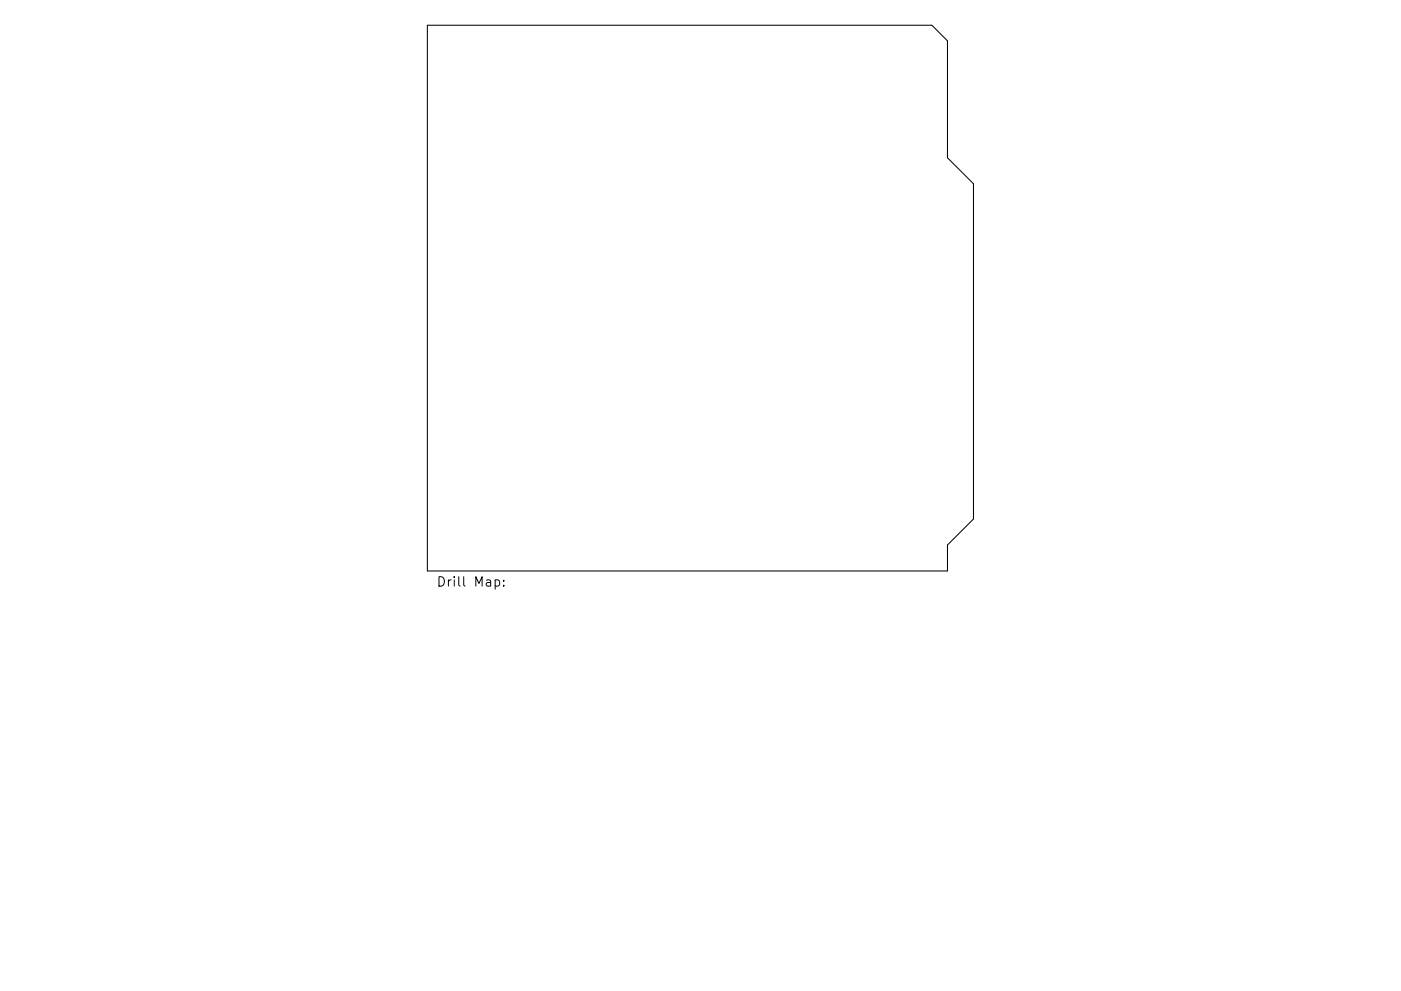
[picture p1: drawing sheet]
<svg xmlns="http://www.w3.org/2000/svg" width="297mm" height="210mm" viewBox="0 0 297 210" stroke-linecap="round" stroke-linejoin="round" font-family="sans-serif">
<defs><g id="words">
<g font-size="2.8">
<text x="92.5" y="125.1">Drill</text>
<text x="100.5" y="125.1">Map:</text>
</g>
</g></defs>
<path d="M90.6 5.4h107l3.3 3.3v24.8l5.5 5.5v71.1l-5.5 5.5v5.5h-110.3z" fill="none" stroke="#000" stroke-width=".22"/>
<path d="M98.3 122.4v1.7l.3 .3" fill="none" stroke="#000" stroke-width=".21"/>
<use href="#words"/>
</svg>
